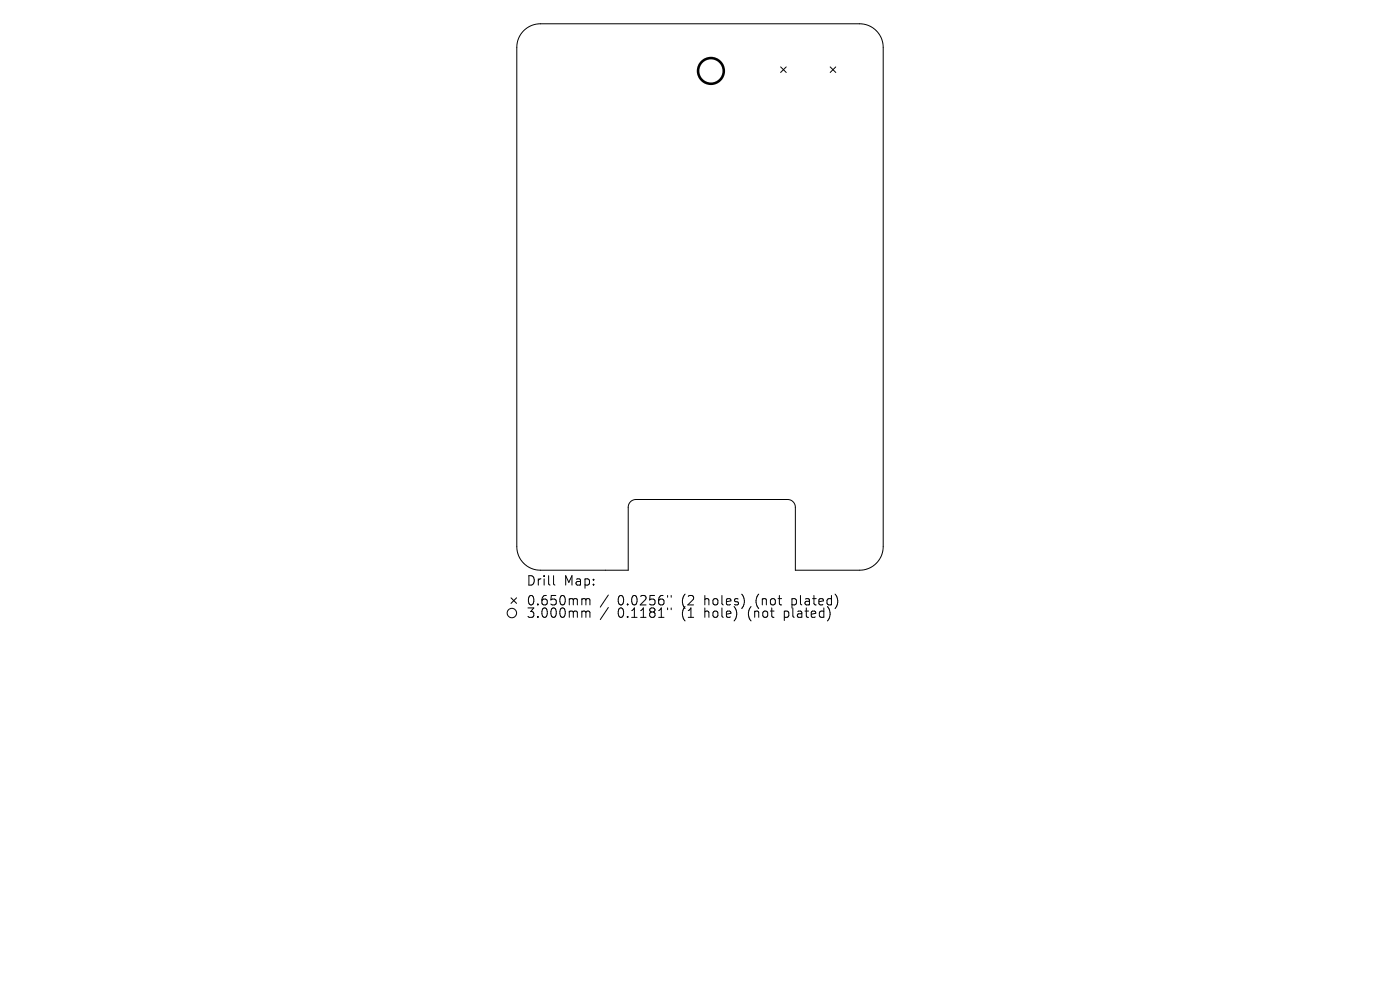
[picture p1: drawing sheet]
<svg xmlns="http://www.w3.org/2000/svg" width="297mm" height="210mm" viewBox="0 0 297 210" stroke-linecap="round" stroke-linejoin="round" font-family="sans-serif">
<defs><g id="words">
<g font-size="2.8">
<text x="111.6" y="124.5">Drill</text>
<text x="119.6" y="124.5">Map:</text>
<text x="111.6" y="128.7">0.650mm</text>
<text x="111.6" y="131.3">3.000mm</text>
<text x="131" y="128.7">0.0256&quot;</text>
<text x="131" y="131.3">0.1181&quot;</text>
<text x="144.8" y="128.7">(2</text>
<text x="144.8" y="131.3">(1</text>
<text x="149.7" y="128.7">holes)</text>
<text x="149.7" y="131.3">hole)</text>
<text x="159.2" y="131.3">(not</text>
<text x="160.8" y="128.7">(not</text>
<text x="167" y="131.3">plated)</text>
<text x="168.6" y="128.7">plated)</text>
</g>
</g></defs>
<g fill="none" stroke="#000" stroke-width=".21">
<path d="M111.1 6.5a5 5 0 0 1 3.5-1.5h67.8a5 5 0 0 1 5 5v106a5 5 0 0 1-5 5h-13.7v-13.4a1.64 1.64 0 0 0-1.6-1.6h-32.2a1.64 1.64 0 0 0-1.6 1.6v13.4h-18.7a5 5 0 0 1-5-5v-106a5 5 0 0 1 1.5-3.5zM165.6 14.2l1.2 1.2M166.8 14.2l-1.2 1.2M176.1 14.2l1.2 1.2M177.3 14.2l-1.2 1.2M108.4 126.8l1.2 1.2M109.6 126.8l-1.2 1.2M117.4 122.1v1.7l.3 .3M123.7 127l.5 .1 .1 .2M123.7 129.6l.5 .1 .1 .2M124.3 127.3l.3-.3 .5 .1 .1 1.2M124.3 127.3v1"/>
<path d="M124.3 129.9v1.1M124.3 129.9l.3-.3 .5 .1 .1 1.3M129.1 126.2l-1.8 2.6M129.1 128.9l-1.8 2.5M141.6 126.3v.4M141.6 129v.3M142.4 126.3v.4M142.4 129v.3"/>
<circle cx="108.6" cy="130" r="1"/>
</g>
<circle cx="150.8" cy="15" r="2.73" fill="none" stroke="#000" stroke-width=".55"/>
<use href="#words"/>
</svg>
